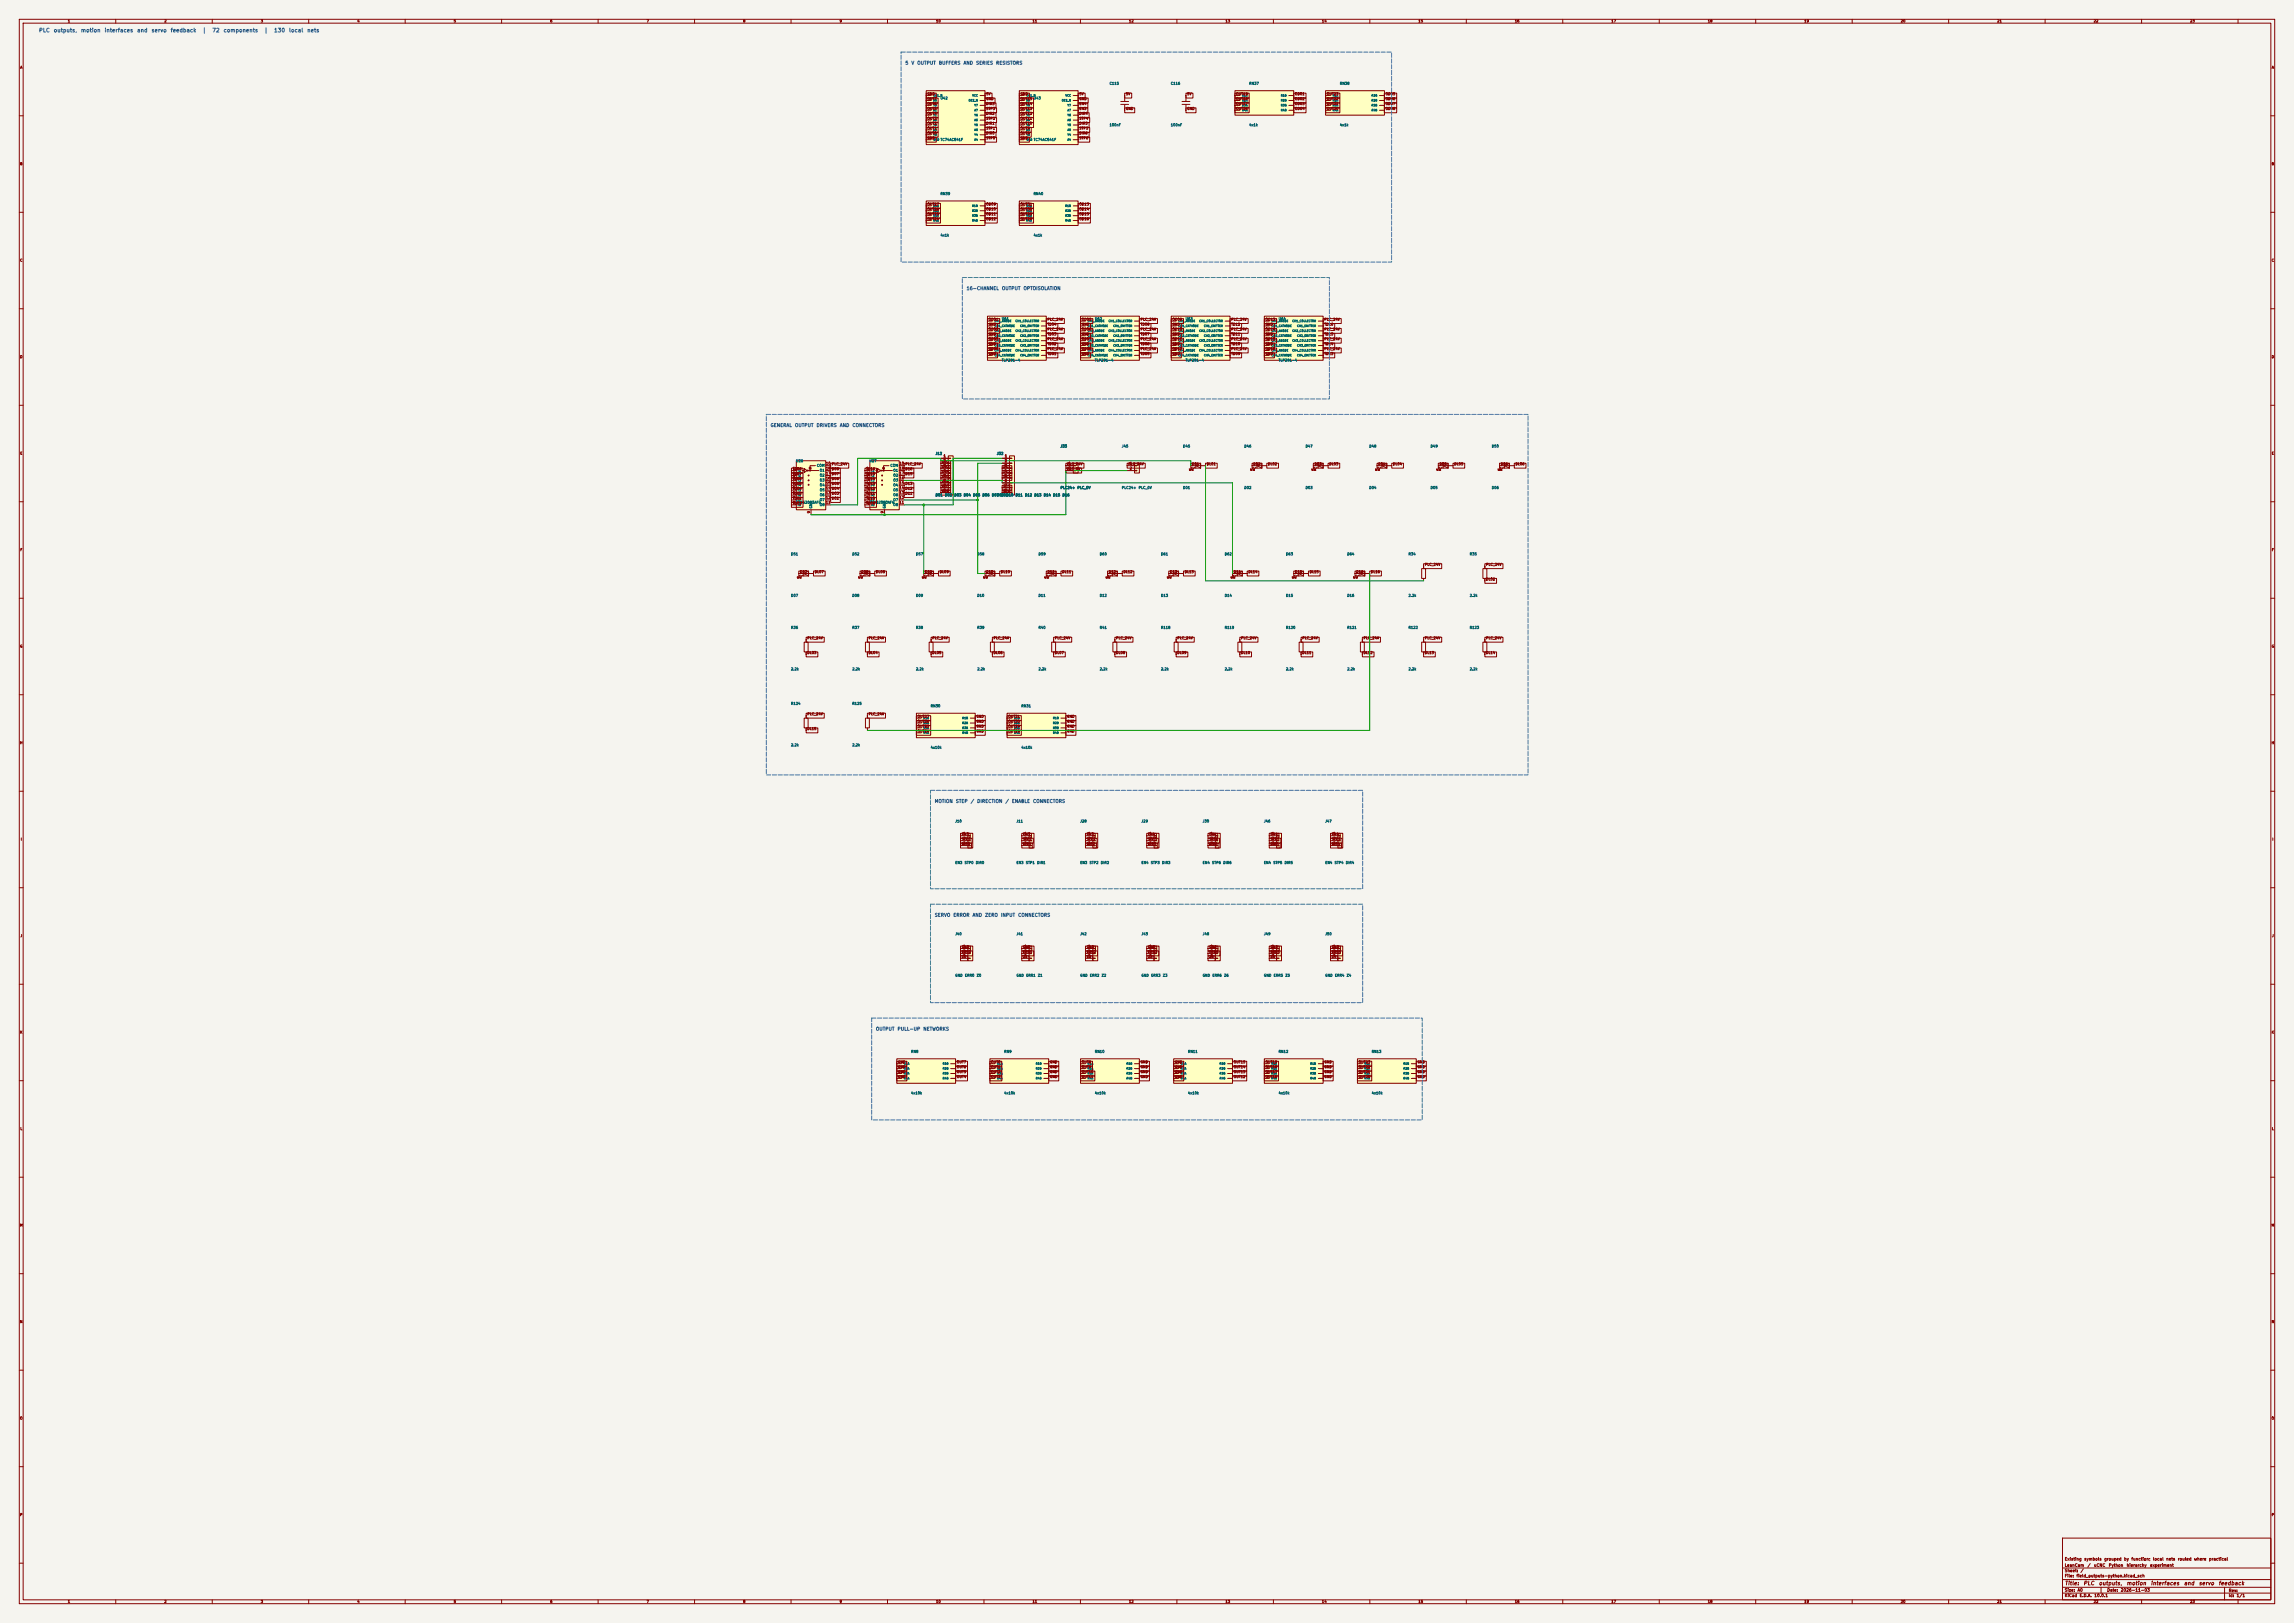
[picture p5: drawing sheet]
<svg xmlns="http://www.w3.org/2000/svg" width="1189mm" height="841mm" viewBox="0 0 1189 841" stroke-linecap="round" stroke-linejoin="round" font-family="sans-serif">
<defs><g id="words">
<g font-size="2" fill="#2e5b91">
<text x="20" y="17">PLC</text>
<text x="28" y="17">outputs,</text>
<text x="42" y="17">motion</text>
<text x="54" y="17">interfaces</text>
<text x="71" y="17">and</text>
<text x="78" y="17">servo</text>
<text x="88" y="17">feedback</text>
<text x="105" y="17">|</text>
<text x="110" y="17">72</text>
<text x="116" y="17">components</text>
<text x="137" y="17">|</text>
<text x="142" y="17">130</text>
<text x="150" y="17">local</text>
<text x="159" y="17">nets</text>
</g>
<g font-size="2" fill="#840000">
<text x="1070" y="822">Title:</text>
<text x="1080" y="822">PLC</text>
<text x="1088" y="822">outputs,</text>
<text x="1102" y="822">motion</text>
<text x="1115" y="822">interfaces</text>
<text x="1132" y="822">and</text>
<text x="1139" y="822">servo</text>
<text x="1150" y="822">feedback</text>
</g>
<g font-size="1.7" fill="#2e5b91">
<text x="469" y="34">5 V OUTPUT BUFFERS AND SERIES RESISTORS</text>
<text x="501" y="151">16-CHANNEL OUTPUT OPTOISOLATION</text>
<text x="399" y="222">GENERAL OUTPUT DRIVERS AND CONNECTORS</text>
<text x="484" y="416">MOTION STEP / DIRECTION / ENABLE CONNECTORS</text>
<text x="484" y="475">SERVO ERROR AND ZERO INPUT CONNECTORS</text>
<text x="454" y="534">OUTPUT PULL-UP NETWORKS</text>
</g>
<g font-size="1.5" fill="#840000">
<text x="1070" y="809">Existing</text>
<text x="1080" y="809">symbols</text>
<text x="1090" y="809">grouped</text>
<text x="1101" y="809">by</text>
<text x="1105" y="809">function;</text>
<text x="1116" y="809">local</text>
<text x="1123" y="809">nets</text>
<text x="1129" y="809">routed</text>
<text x="1137" y="809">where</text>
<text x="1145" y="809">practical</text>
<text x="1070" y="815">Sheet:</text>
<text x="1070" y="812">LeanCam</text>
<text x="1078" y="815">/</text>
<text x="1082" y="812">/</text>
<text x="1085" y="812">uCNC</text>
<text x="1093" y="812">Python</text>
<text x="1102" y="812">hierarchy</text>
<text x="1114" y="812">experiment</text>
<text x="1070" y="818">File:</text>
<text x="1076" y="818">field_outputs-python.kicad_sch</text>
<text x="1070" y="828">KiCad</text>
<text x="1070" y="825">Size:</text>
<text x="1077" y="825">A0</text>
<text x="1078" y="828">E.D.A.</text>
<text x="1085" y="828">10.0.1</text>
<text x="1092" y="825">Date:</text>
<text x="1099" y="825">2026-11-03</text>
<text x="1155" y="825">Rev:</text>
<text x="1155" y="828">Id:</text>
<text x="1159" y="828">1/1</text>
</g>
<g font-size="1.3" fill="#840000">
<text x="35" y="12">1</text>
<text x="85" y="12">2</text>
<text x="135" y="12">3</text>
<text x="185" y="12">4</text>
<text x="235" y="12">5</text>
<text x="285" y="12">6</text>
<text x="335" y="12">7</text>
<text x="385" y="12">8</text>
<text x="435" y="12">9</text>
<text x="485" y="12">10</text>
<text x="535" y="12">11</text>
<text x="585" y="12">12</text>
<text x="635" y="12">13</text>
<text x="685" y="12">14</text>
<text x="735" y="12">15</text>
<text x="785" y="12">16</text>
<text x="835" y="12">17</text>
<text x="885" y="12">18</text>
<text x="935" y="12">19</text>
<text x="985" y="12">20</text>
<text x="1035" y="12">21</text>
<text x="1085" y="12">22</text>
<text x="1135" y="12">23</text>
<text x="10" y="36">A</text>
<text x="1177" y="36">A</text>
<text x="481" y="50">GND</text>
<text x="481" y="52">OUT7</text>
<text x="511" y="50">5V</text>
<text x="511" y="52">GND</text>
<text x="529" y="50">GND</text>
<text x="529" y="52">OUT15</text>
<text x="559" y="50">5V</text>
<text x="559" y="52">GND</text>
<text x="583" y="50">5V</text>
<text x="615" y="50">5V</text>
<text x="641" y="52">OUT18</text>
<text x="641" y="50">OUT19</text>
<text x="671" y="50">OD01</text>
<text x="671" y="52">OD02</text>
<text x="688" y="52">OUT22</text>
<text x="688" y="50">OUT23</text>
<text x="718" y="50">OD05</text>
<text x="718" y="52">OD06</text>
<text x="481" y="60">OUT4</text>
<text x="481" y="57">OUT5</text>
<text x="481" y="55">OUT6</text>
<text x="511" y="57">STP3</text>
<text x="511" y="60">DIR2</text>
<text x="511" y="55">DIR3</text>
<text x="529" y="60">OUT12</text>
<text x="529" y="57">OUT13</text>
<text x="529" y="55">OUT14</text>
<text x="559" y="60">DIR4</text>
<text x="559" y="57">EN3</text>
<text x="559" y="55">EN4</text>
<text x="583" y="57">GND</text>
<text x="615" y="57">GND</text>
<text x="641" y="57">OUT16</text>
<text x="641" y="55">OUT17</text>
<text x="671" y="55">OD03</text>
<text x="671" y="57">OD04</text>
<text x="688" y="57">OUT20</text>
<text x="688" y="55">OUT21</text>
<text x="718" y="55">OD07</text>
<text x="718" y="57">OD08</text>
<text x="481" y="65">OUT2</text>
<text x="481" y="62">OUT3</text>
<text x="511" y="62">STP2</text>
<text x="511" y="65">DIR1</text>
<text x="529" y="65">OUT10</text>
<text x="529" y="62">OUT11</text>
<text x="559" y="62">STP4</text>
<text x="559" y="65">DIR5</text>
<text x="481" y="70">OUT0</text>
<text x="481" y="67">OUT1</text>
<text x="511" y="67">STP1</text>
<text x="511" y="70">DIR0</text>
<text x="529" y="70">OUT8</text>
<text x="529" y="67">OUT9</text>
<text x="559" y="67">STP5</text>
<text x="559" y="70">DIR6</text>
<text x="481" y="72">GND</text>
<text x="511" y="72">STP0</text>
<text x="529" y="72">GND</text>
<text x="559" y="72">STP6</text>
<text x="10" y="86">B</text>
<text x="1177" y="86">B</text>
<text x="481" y="107">OUT27</text>
<text x="511" y="107">OD09</text>
<text x="529" y="107">OUT31</text>
<text x="559" y="107">OD13</text>
<text x="481" y="112">OUT25</text>
<text x="481" y="109">OUT26</text>
<text x="511" y="109">OD10</text>
<text x="511" y="112">OD11</text>
<text x="529" y="112">OUT29</text>
<text x="529" y="109">OUT30</text>
<text x="559" y="109">OD14</text>
<text x="559" y="112">OD15</text>
<text x="481" y="114">OUT24</text>
<text x="511" y="114">OD12</text>
<text x="529" y="114">OUT28</text>
<text x="559" y="114">OD16</text>
<text x="10" y="136">C</text>
<text x="1177" y="136">C</text>
<text x="512" y="166">OD01</text>
<text x="543" y="166">PLC_24V</text>
<text x="561" y="166">OD05</text>
<text x="591" y="166">PLC_24V</text>
<text x="608" y="166">OD09</text>
<text x="638" y="166">PLC_24V</text>
<text x="656" y="166">OD13</text>
<text x="686" y="166">PLC_24V</text>
<text x="512" y="172">OD02</text>
<text x="512" y="169">GND</text>
<text x="543" y="172">PLC_24V</text>
<text x="543" y="169">TD04</text>
<text x="561" y="169">GND</text>
<text x="561" y="172">OD06</text>
<text x="591" y="172">PLC_24V</text>
<text x="591" y="169">TD08</text>
<text x="608" y="169">GND</text>
<text x="608" y="172">OD10</text>
<text x="638" y="172">PLC_24V</text>
<text x="638" y="169">TD12</text>
<text x="656" y="172">OD14</text>
<text x="656" y="169">GND</text>
<text x="686" y="172">PLC_24V</text>
<text x="686" y="169">TD16</text>
<text x="512" y="177">OD03</text>
<text x="512" y="179">GND</text>
<text x="512" y="174">GND</text>
<text x="543" y="177">PLC_24V</text>
<text x="543" y="179">TD02</text>
<text x="543" y="174">TD03</text>
<text x="561" y="177">OD07</text>
<text x="561" y="174">GND</text>
<text x="561" y="179">GND</text>
<text x="591" y="177">PLC_24V</text>
<text x="591" y="179">TD06</text>
<text x="591" y="174">TD07</text>
<text x="608" y="174">GND</text>
<text x="608" y="177">OD11</text>
<text x="608" y="179">GND</text>
<text x="638" y="174">TD11</text>
<text x="638" y="177">PLC_24V</text>
<text x="638" y="179">TD10</text>
<text x="656" y="177">OD15</text>
<text x="656" y="179">GND</text>
<text x="656" y="174">GND</text>
<text x="686" y="177">PLC_24V</text>
<text x="686" y="179">TD14</text>
<text x="686" y="174">TD15</text>
<text x="10" y="186">D</text>
<text x="512" y="182">OD04</text>
<text x="512" y="184">GND</text>
<text x="543" y="182">PLC_24V</text>
<text x="543" y="184">TD01</text>
<text x="561" y="182">OD08</text>
<text x="561" y="184">GND</text>
<text x="591" y="182">PLC_24V</text>
<text x="591" y="184">TD05</text>
<text x="608" y="182">OD12</text>
<text x="608" y="184">GND</text>
<text x="638" y="182">PLC_24V</text>
<text x="638" y="184">TD09</text>
<text x="656" y="184">GND</text>
<text x="656" y="182">OD16</text>
<text x="686" y="182">PLC_24V</text>
<text x="686" y="184">TD13</text>
<text x="1177" y="186">D</text>
<text x="10" y="236">E</text>
<text x="1177" y="236">E</text>
<text x="411" y="244">TD08</text>
<text x="431" y="241">PLC_24V</text>
<text x="431" y="244">D08</text>
<text x="449" y="244">TD16</text>
<text x="469" y="241">PLC_24V</text>
<text x="469" y="244">D16</text>
<text x="488" y="245">D04</text>
<text x="488" y="240">D02</text>
<text x="488" y="243">D03</text>
<text x="520" y="243">D11</text>
<text x="520" y="245">D12</text>
<text x="553" y="244">PLC_0V</text>
<text x="553" y="241">PLC_24V</text>
<text x="585" y="241">PLC_24V</text>
<text x="618" y="241">D01</text>
<text x="625" y="241">DL01</text>
<text x="649" y="241">D02</text>
<text x="657" y="241">DL02</text>
<text x="681" y="241">D03</text>
<text x="689" y="241">DL03</text>
<text x="714" y="241">D04</text>
<text x="722" y="241">DL04</text>
<text x="746" y="241">D05</text>
<text x="754" y="241">DL05</text>
<text x="778" y="241">D06</text>
<text x="785" y="241">DL06</text>
<text x="411" y="252">TD05</text>
<text x="411" y="249">TD06</text>
<text x="411" y="246">TD07</text>
<text x="431" y="252">D05</text>
<text x="431" y="249">D06</text>
<text x="431" y="246">D07</text>
<text x="449" y="252">TD13</text>
<text x="449" y="249">TD14</text>
<text x="449" y="246">TD15</text>
<text x="469" y="252">D13</text>
<text x="469" y="246">D15</text>
<text x="488" y="248">D05</text>
<text x="488" y="250">D06</text>
<text x="520" y="248">D13</text>
<text x="411" y="257">TD03</text>
<text x="411" y="254">TD04</text>
<text x="431" y="257">D03</text>
<text x="431" y="254">D04</text>
<text x="449" y="254">TD12</text>
<text x="449" y="257">TD11</text>
<text x="469" y="257">D11</text>
<text x="469" y="254">D12</text>
<text x="488" y="253">D07</text>
<text x="488" y="255">D08</text>
<text x="520" y="255">D16</text>
<text x="520" y="253">D15</text>
<text x="411" y="262">TD01</text>
<text x="411" y="259">TD02</text>
<text x="431" y="259">D02</text>
<text x="449" y="262">TD09</text>
<text x="449" y="259">TD10</text>
<text x="10" y="286">F</text>
<text x="1177" y="286">F</text>
<text x="738" y="293">PLC_24V</text>
<text x="770" y="293">PLC_24V</text>
<text x="414" y="297">D07</text>
<text x="422" y="297">DL07</text>
<text x="446" y="297">D08</text>
<text x="454" y="297">DL08</text>
<text x="479" y="297">D09</text>
<text x="487" y="297">DL09</text>
<text x="511" y="297">D10</text>
<text x="519" y="297">DL10</text>
<text x="543" y="297">D11</text>
<text x="550" y="297">DL11</text>
<text x="575" y="297">D12</text>
<text x="582" y="297">DL12</text>
<text x="606" y="297">D13</text>
<text x="614" y="297">DL13</text>
<text x="639" y="297">D14</text>
<text x="647" y="297">DL14</text>
<text x="671" y="297">D15</text>
<text x="679" y="297">DL15</text>
<text x="703" y="297">D16</text>
<text x="710" y="297">DL16</text>
<text x="770" y="301">DL02</text>
<text x="10" y="336">G</text>
<text x="418" y="332">PLC_24V</text>
<text x="450" y="332">PLC_24V</text>
<text x="483" y="332">PLC_24V</text>
<text x="515" y="332">PLC_24V</text>
<text x="547" y="332">PLC_24V</text>
<text x="578" y="332">PLC_24V</text>
<text x="610" y="332">PLC_24V</text>
<text x="643" y="332">PLC_24V</text>
<text x="675" y="332">PLC_24V</text>
<text x="707" y="332">PLC_24V</text>
<text x="738" y="332">PLC_24V</text>
<text x="770" y="332">PLC_24V</text>
<text x="1177" y="336">G</text>
<text x="418" y="339">DL03</text>
<text x="450" y="339">DL04</text>
<text x="483" y="339">DL05</text>
<text x="515" y="339">DL06</text>
<text x="547" y="339">DL07</text>
<text x="578" y="339">DL08</text>
<text x="610" y="339">DL09</text>
<text x="643" y="339">DL10</text>
<text x="675" y="339">DL11</text>
<text x="707" y="339">DL12</text>
<text x="738" y="339">DL13</text>
<text x="770" y="339">DL14</text>
<text x="418" y="371">PLC_24V</text>
<text x="450" y="371">PLC_24V</text>
<text x="475" y="377">OUT25</text>
<text x="475" y="375">OUT26</text>
<text x="475" y="372">OUT27</text>
<text x="506" y="377">GND</text>
<text x="506" y="375">GND</text>
<text x="506" y="372">GND</text>
<text x="522" y="377">OUT29</text>
<text x="522" y="375">OUT30</text>
<text x="522" y="372">OUT31</text>
<text x="553" y="372">GND</text>
<text x="553" y="377">GND</text>
<text x="553" y="375">GND</text>
<text x="418" y="379">DL15</text>
<text x="475" y="380">OUT24</text>
<text x="506" y="380">GND</text>
<text x="522" y="380">OUT28</text>
<text x="553" y="380">GND</text>
<text x="10" y="386">H</text>
<text x="1177" y="386">H</text>
<text x="11" y="436">I</text>
<text x="498" y="433">EN3</text>
<text x="498" y="436">STP0</text>
<text x="530" y="433">EN3</text>
<text x="530" y="436">STP1</text>
<text x="563" y="436">STP2</text>
<text x="563" y="433">EN3</text>
<text x="595" y="433">EN4</text>
<text x="595" y="436">STP3</text>
<text x="627" y="436">STP6</text>
<text x="627" y="433">EN4</text>
<text x="658" y="433">EN4</text>
<text x="658" y="436">STP5</text>
<text x="690" y="433">EN4</text>
<text x="690" y="436">STP4</text>
<text x="1178" y="436">I</text>
<text x="498" y="438">DIR0</text>
<text x="530" y="438">DIR1</text>
<text x="563" y="438">DIR2</text>
<text x="595" y="438">DIR3</text>
<text x="627" y="438">DIR6</text>
<text x="658" y="438">DIR5</text>
<text x="690" y="438">DIR4</text>
<text x="10" y="486">J</text>
<text x="1177" y="486">J</text>
<text x="498" y="492">GND</text>
<text x="530" y="492">GND</text>
<text x="563" y="492">GND</text>
<text x="595" y="492">GND</text>
<text x="627" y="492">GND</text>
<text x="658" y="492">GND</text>
<text x="690" y="492">GND</text>
<text x="498" y="494">ERR0</text>
<text x="498" y="497">Z0</text>
<text x="530" y="494">ERR1</text>
<text x="530" y="497">Z1</text>
<text x="563" y="497">Z2</text>
<text x="563" y="494">ERR2</text>
<text x="595" y="494">ERR3</text>
<text x="595" y="497">Z3</text>
<text x="627" y="494">ERR6</text>
<text x="627" y="497">Z6</text>
<text x="658" y="494">ERR5</text>
<text x="658" y="497">Z5</text>
<text x="690" y="497">Z4</text>
<text x="690" y="494">ERR4</text>
<text x="10" y="536">K</text>
<text x="1177" y="536">K</text>
<text x="465" y="551">GND</text>
<text x="496" y="551">OUT7</text>
<text x="514" y="551">OUT0</text>
<text x="544" y="551">GND</text>
<text x="561" y="551">OUT8</text>
<text x="591" y="551">GND</text>
<text x="609" y="551">GND</text>
<text x="639" y="551">OUT15</text>
<text x="656" y="551">OUT19</text>
<text x="686" y="551">GND</text>
<text x="704" y="551">OUT23</text>
<text x="735" y="551">GND</text>
<text x="465" y="554">GND</text>
<text x="465" y="556">GND</text>
<text x="496" y="556">OUT5</text>
<text x="496" y="554">OUT6</text>
<text x="514" y="554">OUT1</text>
<text x="514" y="556">OUT2</text>
<text x="544" y="556">GND</text>
<text x="544" y="554">GND</text>
<text x="561" y="556">OUT10</text>
<text x="561" y="554">OUT9</text>
<text x="591" y="556">GND</text>
<text x="591" y="554">GND</text>
<text x="609" y="556">GND</text>
<text x="609" y="554">GND</text>
<text x="639" y="556">OUT13</text>
<text x="639" y="554">OUT14</text>
<text x="656" y="556">OUT17</text>
<text x="656" y="554">OUT18</text>
<text x="686" y="556">GND</text>
<text x="686" y="554">GND</text>
<text x="704" y="556">OUT21</text>
<text x="704" y="554">OUT22</text>
<text x="735" y="556">GND</text>
<text x="735" y="554">GND</text>
<text x="465" y="559">GND</text>
<text x="496" y="559">OUT4</text>
<text x="514" y="559">OUT3</text>
<text x="544" y="559">GND</text>
<text x="561" y="559">OUT11</text>
<text x="591" y="559">GND</text>
<text x="609" y="559">GND</text>
<text x="639" y="559">OUT12</text>
<text x="656" y="559">OUT16</text>
<text x="686" y="559">GND</text>
<text x="704" y="559">OUT20</text>
<text x="735" y="559">GND</text>
<text x="10" y="586">L</text>
<text x="1177" y="586">L</text>
<text x="10" y="636">M</text>
<text x="1177" y="636">M</text>
<text x="10" y="686">N</text>
<text x="1177" y="686">N</text>
<text x="10" y="736">O</text>
<text x="1177" y="736">O</text>
<text x="10" y="786">P</text>
<text x="1177" y="786">P</text>
<text x="35" y="831">1</text>
<text x="85" y="831">2</text>
<text x="135" y="831">3</text>
<text x="185" y="831">4</text>
<text x="235" y="831">5</text>
<text x="285" y="831">6</text>
<text x="335" y="831">7</text>
<text x="385" y="831">8</text>
<text x="435" y="831">9</text>
<text x="485" y="831">10</text>
<text x="535" y="831">11</text>
<text x="585" y="831">12</text>
<text x="635" y="831">13</text>
<text x="685" y="831">14</text>
<text x="735" y="831">15</text>
<text x="785" y="831">16</text>
<text x="835" y="831">17</text>
<text x="885" y="831">18</text>
<text x="935" y="831">19</text>
<text x="985" y="831">20</text>
<text x="1035" y="831">21</text>
<text x="1085" y="831">22</text>
<text x="1135" y="831">23</text>
</g>
<g font-size="1.3" fill="#006464">
<text x="575" y="44">C115</text>
<text x="607" y="44">C116</text>
<text x="647" y="44">RN37</text>
<text x="694" y="44">RN38</text>
<text x="487" y="52">U42</text>
<text x="536" y="52">U43</text>
<text x="575" y="66">100nF</text>
<text x="607" y="66">100nF</text>
<text x="647" y="66">4x1k</text>
<text x="694" y="66">4x1k</text>
<text x="487" y="73">TC74AC541F</text>
<text x="536" y="73">TC74AC541F</text>
<text x="487" y="101">RN39</text>
<text x="536" y="101">RN40</text>
<text x="487" y="123">4x1k</text>
<text x="536" y="123">4x1k</text>
<text x="519" y="166">U61</text>
<text x="567" y="166">U62</text>
<text x="614" y="166">U63</text>
<text x="663" y="166">U64</text>
<text x="519" y="188">TLP291-4</text>
<text x="567" y="188">TLP291-4</text>
<text x="614" y="188">TLP291-4</text>
<text x="663" y="188">TLP291-4</text>
<text x="550" y="232">J33</text>
<text x="581" y="232">J45</text>
<text x="613" y="232">D45</text>
<text x="645" y="232">D46</text>
<text x="677" y="232">D47</text>
<text x="710" y="232">D48</text>
<text x="741" y="232">D49</text>
<text x="773" y="232">D50</text>
<text x="412" y="240">U26</text>
<text x="450" y="240">U27</text>
<text x="485" y="236">J12</text>
<text x="517" y="236">J32</text>
<text x="413" y="245">I1</text>
<text x="423" y="242">COM</text>
<text x="425" y="245">O1</text>
<text x="451" y="245">I1</text>
<text x="461" y="242">COM</text>
<text x="463" y="245">O1</text>
<text x="413" y="247">I2</text>
<text x="413" y="250">I3</text>
<text x="425" y="250">O3</text>
<text x="425" y="247">O2</text>
<text x="451" y="247">I2</text>
<text x="451" y="250">I3</text>
<text x="463" y="250">O3</text>
<text x="463" y="247">O2</text>
<text x="413" y="252">I4</text>
<text x="413" y="255">I5</text>
<text x="413" y="257">I6</text>
<text x="425" y="257">O6</text>
<text x="425" y="255">O5</text>
<text x="425" y="252">O4</text>
<text x="451" y="252">I4</text>
<text x="451" y="255">I5</text>
<text x="451" y="257">I6</text>
<text x="463" y="257">O6</text>
<text x="463" y="255">O5</text>
<text x="463" y="252">O4</text>
<text x="485" y="257">D01</text>
<text x="490" y="257">D02</text>
<text x="494" y="257">D03</text>
<text x="499" y="257">D04</text>
<text x="504" y="257">D05</text>
<text x="509" y="257">D06</text>
<text x="514" y="257">D07</text>
<text x="517" y="257">D09</text>
<text x="519" y="257">D08</text>
<text x="521" y="257">D10</text>
<text x="526" y="257">D11</text>
<text x="531" y="257">D12</text>
<text x="536" y="257">D13</text>
<text x="541" y="257">D14</text>
<text x="546" y="257">D15</text>
<text x="550" y="254">PLC24+</text>
<text x="551" y="257">D16</text>
<text x="558" y="254">PLC_0V</text>
<text x="581" y="254">PLC24+</text>
<text x="590" y="254">PLC_0V</text>
<text x="613" y="254">D01</text>
<text x="645" y="254">D02</text>
<text x="677" y="254">D03</text>
<text x="710" y="254">D04</text>
<text x="741" y="254">D05</text>
<text x="773" y="254">D06</text>
<text x="413" y="260">I7</text>
<text x="413" y="262">I8</text>
<text x="421" y="264" transform="rotate(-90 421 264)">GND</text>
<text x="425" y="262">O8</text>
<text x="425" y="260">O7</text>
<text x="451" y="260">I7</text>
<text x="451" y="262">I8</text>
<text x="459" y="264" transform="rotate(-90 459 264)">GND</text>
<text x="463" y="262">O8</text>
<text x="463" y="260">O7</text>
<text x="410" y="288">D51</text>
<text x="442" y="288">D52</text>
<text x="475" y="288">D57</text>
<text x="506" y="288">D58</text>
<text x="538" y="288">D59</text>
<text x="570" y="288">D60</text>
<text x="602" y="288">D61</text>
<text x="635" y="288">D62</text>
<text x="666" y="288">D63</text>
<text x="698" y="288">D64</text>
<text x="730" y="288">R34</text>
<text x="762" y="288">R35</text>
<text x="410" y="310">D07</text>
<text x="442" y="310">D08</text>
<text x="475" y="310">D09</text>
<text x="506" y="310">D10</text>
<text x="538" y="310">D11</text>
<text x="570" y="310">D12</text>
<text x="602" y="310">D13</text>
<text x="635" y="310">D14</text>
<text x="666" y="310">D15</text>
<text x="698" y="310">D16</text>
<text x="730" y="310">2.2k</text>
<text x="762" y="310">2.2k</text>
<text x="410" y="326">R36</text>
<text x="442" y="326">R37</text>
<text x="475" y="326">R38</text>
<text x="506" y="326">R39</text>
<text x="538" y="326">R40</text>
<text x="570" y="326">R41</text>
<text x="602" y="326">R118</text>
<text x="635" y="326">R119</text>
<text x="666" y="326">R120</text>
<text x="698" y="326">R121</text>
<text x="730" y="326">R122</text>
<text x="762" y="326">R123</text>
<text x="410" y="348">2.2k</text>
<text x="442" y="348">2.2k</text>
<text x="475" y="348">2.2k</text>
<text x="506" y="348">2.2k</text>
<text x="538" y="348">2.2k</text>
<text x="570" y="348">2.2k</text>
<text x="602" y="348">2.2k</text>
<text x="635" y="348">2.2k</text>
<text x="666" y="348">2.2k</text>
<text x="698" y="348">2.2k</text>
<text x="730" y="348">2.2k</text>
<text x="762" y="348">2.2k</text>
<text x="410" y="366">R124</text>
<text x="442" y="366">R125</text>
<text x="482" y="367">RN30</text>
<text x="529" y="367">RN31</text>
<text x="410" y="387">2.2k</text>
<text x="442" y="387">2.2k</text>
<text x="482" y="388">4x10k</text>
<text x="529" y="388">4x10k</text>
<text x="495" y="426">J10</text>
<text x="527" y="426">J11</text>
<text x="560" y="426">J28</text>
<text x="591" y="426">J29</text>
<text x="623" y="426">J30</text>
<text x="655" y="426">J46</text>
<text x="687" y="426">J47</text>
<text x="495" y="448">EN3</text>
<text x="500" y="448">STP0</text>
<text x="506" y="448">DIR0</text>
<text x="527" y="448">EN3</text>
<text x="532" y="448">STP1</text>
<text x="537" y="448">DIR1</text>
<text x="560" y="448">EN3</text>
<text x="565" y="448">STP2</text>
<text x="570" y="448">DIR2</text>
<text x="591" y="448">EN4</text>
<text x="596" y="448">STP3</text>
<text x="602" y="448">DIR3</text>
<text x="623" y="448">EN4</text>
<text x="628" y="448">STP6</text>
<text x="634" y="448">DIR6</text>
<text x="655" y="448">EN4</text>
<text x="660" y="448">STP5</text>
<text x="666" y="448">DIR5</text>
<text x="687" y="448">EN4</text>
<text x="692" y="448">STP4</text>
<text x="697" y="448">DIR4</text>
<text x="495" y="485">J40</text>
<text x="527" y="485">J41</text>
<text x="560" y="485">J42</text>
<text x="591" y="485">J43</text>
<text x="623" y="485">J48</text>
<text x="655" y="485">J49</text>
<text x="687" y="485">J50</text>
<text x="495" y="506">GND</text>
<text x="500" y="506">ERR0</text>
<text x="506" y="506">Z0</text>
<text x="527" y="506">GND</text>
<text x="532" y="506">ERR1</text>
<text x="538" y="506">Z1</text>
<text x="560" y="506">GND</text>
<text x="565" y="506">ERR2</text>
<text x="571" y="506">Z2</text>
<text x="591" y="506">GND</text>
<text x="596" y="506">ERR3</text>
<text x="603" y="506">Z3</text>
<text x="623" y="506">GND</text>
<text x="628" y="506">ERR6</text>
<text x="634" y="506">Z6</text>
<text x="655" y="506">GND</text>
<text x="660" y="506">ERR5</text>
<text x="666" y="506">Z5</text>
<text x="687" y="506">GND</text>
<text x="692" y="506">ERR4</text>
<text x="698" y="506">Z4</text>
<text x="472" y="546">RN8</text>
<text x="520" y="546">RN9</text>
<text x="567" y="546">RN10</text>
<text x="616" y="546">RN11</text>
<text x="663" y="546">RN12</text>
<text x="711" y="546">RN13</text>
<text x="472" y="567">4x10k</text>
<text x="520" y="567">4x10k</text>
<text x="567" y="567">4x10k</text>
<text x="616" y="567">4x10k</text>
<text x="663" y="567">4x10k</text>
<text x="711" y="567">4x10k</text>
</g>
<g font-size="1.3" fill="#a90000">
<text x="489" y="237">1</text>
<text x="489" y="240">2</text>
<text x="521" y="237">1</text>
<text x="521" y="240">2</text>
<text x="411" y="244">1</text>
<text x="428" y="241">10</text>
<text x="428" y="244">18</text>
<text x="449" y="244">1</text>
<text x="466" y="241">10</text>
<text x="466" y="244">18</text>
<text x="489" y="242">3</text>
<text x="489" y="245">4</text>
<text x="521" y="242">3</text>
<text x="521" y="245">4</text>
<text x="554" y="241">1</text>
<text x="554" y="244">2</text>
<text x="585" y="241">1</text>
<text x="585" y="244">2</text>
<text x="411" y="246">2</text>
<text x="411" y="249">3</text>
<text x="411" y="251">4</text>
<text x="428" y="251">15</text>
<text x="428" y="249">16</text>
<text x="428" y="246">17</text>
<text x="449" y="246">2</text>
<text x="449" y="249">3</text>
<text x="449" y="251">4</text>
<text x="466" y="251">15</text>
<text x="466" y="249">16</text>
<text x="466" y="246">17</text>
<text x="489" y="247">5</text>
<text x="489" y="250">6</text>
<text x="521" y="247">5</text>
<text x="521" y="250">6</text>
<text x="411" y="254">5</text>
<text x="411" y="256">6</text>
<text x="428" y="256">13</text>
<text x="428" y="254">14</text>
<text x="449" y="254">5</text>
<text x="449" y="256">6</text>
<text x="466" y="256">13</text>
<text x="466" y="254">14</text>
<text x="489" y="252">7</text>
<text x="489" y="255">8</text>
<text x="521" y="252">7</text>
<text x="521" y="255">8</text>
<text x="411" y="259">7</text>
<text x="411" y="261">8TBD62083AFG</text>
<text x="428" y="261">11</text>
<text x="428" y="259">12</text>
<text x="449" y="259">7</text>
<text x="449" y="261">8TBD62083AFG</text>
<text x="466" y="261">11</text>
<text x="466" y="259">12</text>
<text x="420" y="266" transform="rotate(-90 420 266)">9</text>
<text x="458" y="266" transform="rotate(-90 458 266)">9</text>
<text x="499" y="433">1</text>
<text x="499" y="435">2</text>
<text x="499" y="438">3</text>
<text x="531" y="433">1</text>
<text x="531" y="435">2</text>
<text x="531" y="438">3</text>
<text x="564" y="433">1</text>
<text x="564" y="435">2</text>
<text x="564" y="438">3</text>
<text x="596" y="433">1</text>
<text x="596" y="435">2</text>
<text x="596" y="438">3</text>
<text x="627" y="433">1</text>
<text x="627" y="435">2</text>
<text x="627" y="438">3</text>
<text x="659" y="433">1</text>
<text x="659" y="435">2</text>
<text x="659" y="438">3</text>
<text x="691" y="433">1</text>
<text x="691" y="435">2</text>
<text x="691" y="438">3</text>
<text x="499" y="491">1</text>
<text x="531" y="491">1</text>
<text x="564" y="491">1</text>
<text x="596" y="491">1</text>
<text x="627" y="491">1</text>
<text x="659" y="491">1</text>
<text x="691" y="491">1</text>
<text x="499" y="494">2</text>
<text x="499" y="496">3</text>
<text x="531" y="494">2</text>
<text x="531" y="496">3</text>
<text x="564" y="494">2</text>
<text x="564" y="496">3</text>
<text x="596" y="494">2</text>
<text x="596" y="496">3</text>
<text x="627" y="494">2</text>
<text x="627" y="496">3</text>
<text x="659" y="494">2</text>
<text x="659" y="496">3</text>
<text x="691" y="494">2</text>
<text x="691" y="496">3</text>
</g>
<g font-size="1" fill="#006464">
<text x="484" y="50">OE1_N</text>
<text x="484" y="53">A0</text>
<text x="502" y="53">OE2_N</text>
<text x="504" y="50">VCC</text>
<text x="532" y="50">OE1_N</text>
<text x="532" y="53">A0</text>
<text x="550" y="53">OE2_N</text>
<text x="552" y="50">VCC</text>
<text x="644" y="50">R1A</text>
<text x="644" y="53">R2A</text>
<text x="664" y="53">R2B</text>
<text x="664" y="50">R1B</text>
<text x="691" y="50">R1A</text>
<text x="691" y="53">R2A</text>
<text x="711" y="53">R2B</text>
<text x="711" y="50">R1B</text>
<text x="484" y="55">Y0</text>
<text x="484" y="58">A1</text>
<text x="505" y="58">A7</text>
<text x="505" y="55">Y7</text>
<text x="532" y="55">Y0</text>
<text x="532" y="58">A1</text>
<text x="553" y="58">A7</text>
<text x="553" y="55">Y7</text>
<text x="644" y="55">R3A</text>
<text x="644" y="58">R4A</text>
<text x="664" y="58">R4B</text>
<text x="664" y="55">R3B</text>
<text x="691" y="55">R3A</text>
<text x="691" y="58">R4A</text>
<text x="711" y="58">R4B</text>
<text x="711" y="55">R3B</text>
<text x="484" y="60">Y1</text>
<text x="484" y="63">A2</text>
<text x="484" y="66">Y2</text>
<text x="505" y="66">Y5</text>
<text x="505" y="63">A6</text>
<text x="505" y="60">Y6</text>
<text x="532" y="60">Y1</text>
<text x="532" y="63">A2</text>
<text x="532" y="66">Y2</text>
<text x="553" y="66">Y5</text>
<text x="553" y="63">A6</text>
<text x="553" y="60">Y6</text>
<text x="484" y="68">A3</text>
<text x="484" y="71">Y3</text>
<text x="505" y="71">Y4</text>
<text x="505" y="68">A5</text>
<text x="532" y="68">A3</text>
<text x="532" y="71">Y3</text>
<text x="553" y="71">Y4</text>
<text x="553" y="68">A5</text>
<text x="484" y="73">GND</text>
<text x="505" y="73">A4</text>
<text x="532" y="73">GND</text>
<text x="553" y="73">A4</text>
<text x="484" y="107">R1A</text>
<text x="504" y="107">R1B</text>
<text x="532" y="107">R1A</text>
<text x="552" y="107">R1B</text>
<text x="484" y="110">R2A</text>
<text x="484" y="112">R3A</text>
<text x="504" y="112">R3B</text>
<text x="504" y="110">R2B</text>
<text x="532" y="110">R2A</text>
<text x="532" y="112">R3A</text>
<text x="552" y="112">R3B</text>
<text x="552" y="110">R2B</text>
<text x="484" y="115">R4A</text>
<text x="504" y="115">R4B</text>
<text x="532" y="115">R4A</text>
<text x="552" y="115">R4B</text>
<text x="515" y="167">CH1_ANODE</text>
<text x="526" y="167">CH1_COLLECTOR</text>
<text x="564" y="167">CH1_ANODE</text>
<text x="574" y="167">CH1_COLLECTOR</text>
<text x="611" y="167">CH1_ANODE</text>
<text x="621" y="167">CH1_COLLECTOR</text>
<text x="659" y="167">CH1_ANODE</text>
<text x="670" y="167">CH1_COLLECTOR</text>
<text x="515" y="170">CH1_CATHODE</text>
<text x="515" y="172">CH2_ANODE</text>
<text x="526" y="172">CH2_COLLECTOR</text>
<text x="529" y="170">CH1_EMITTER</text>
<text x="564" y="170">CH1_CATHODE</text>
<text x="564" y="172">CH2_ANODE</text>
<text x="574" y="172">CH2_COLLECTOR</text>
<text x="577" y="170">CH1_EMITTER</text>
<text x="611" y="170">CH1_CATHODE</text>
<text x="611" y="172">CH2_ANODE</text>
<text x="621" y="172">CH2_COLLECTOR</text>
<text x="624" y="170">CH1_EMITTER</text>
<text x="659" y="170">CH1_CATHODE</text>
<text x="659" y="172">CH2_ANODE</text>
<text x="670" y="172">CH2_COLLECTOR</text>
<text x="672" y="170">CH1_EMITTER</text>
<text x="515" y="175">CH2_CATHODE</text>
<text x="515" y="177">CH3_ANODE</text>
<text x="515" y="180">CH3_CATHODE</text>
<text x="526" y="177">CH3_COLLECTOR</text>
<text x="529" y="180">CH3_EMITTER</text>
<text x="529" y="175">CH2_EMITTER</text>
<text x="564" y="175">CH2_CATHODE</text>
<text x="564" y="177">CH3_ANODE</text>
<text x="564" y="180">CH3_CATHODE</text>
<text x="574" y="177">CH3_COLLECTOR</text>
<text x="577" y="180">CH3_EMITTER</text>
<text x="577" y="175">CH2_EMITTER</text>
<text x="611" y="175">CH2_CATHODE</text>
<text x="611" y="177">CH3_ANODE</text>
<text x="611" y="180">CH3_CATHODE</text>
<text x="621" y="177">CH3_COLLECTOR</text>
<text x="624" y="180">CH3_EMITTER</text>
<text x="624" y="175">CH2_EMITTER</text>
<text x="659" y="175">CH2_CATHODE</text>
<text x="659" y="177">CH3_ANODE</text>
<text x="659" y="180">CH3_CATHODE</text>
<text x="670" y="177">CH3_COLLECTOR</text>
<text x="672" y="180">CH3_EMITTER</text>
<text x="672" y="175">CH2_EMITTER</text>
<text x="515" y="182">CH4_ANODE</text>
<text x="515" y="185">CH4_CATHODE</text>
<text x="526" y="182">CH4_COLLECTOR</text>
<text x="529" y="185">CH4_EMITTER</text>
<text x="564" y="182">CH4_ANODE</text>
<text x="564" y="185">CH4_CATHODE</text>
<text x="574" y="182">CH4_COLLECTOR</text>
<text x="577" y="185">CH4_EMITTER</text>
<text x="611" y="182">CH4_ANODE</text>
<text x="611" y="185">CH4_CATHODE</text>
<text x="621" y="182">CH4_COLLECTOR</text>
<text x="624" y="185">CH4_EMITTER</text>
<text x="659" y="182">CH4_ANODE</text>
<text x="659" y="185">CH4_CATHODE</text>
<text x="670" y="182">CH4_COLLECTOR</text>
<text x="672" y="185">CH4_EMITTER</text>
<text x="479" y="373">R1A</text>
<text x="479" y="375">R2A</text>
<text x="479" y="378">R3A</text>
<text x="499" y="378">R3B</text>
<text x="499" y="375">R2B</text>
<text x="499" y="373">R1B</text>
<text x="526" y="373">R1A</text>
<text x="526" y="375">R2A</text>
<text x="526" y="378">R3A</text>
<text x="546" y="378">R3B</text>
<text x="546" y="375">R2B</text>
<text x="546" y="373">R1B</text>
<text x="479" y="380">R4A</text>
<text x="499" y="380">R4B</text>
<text x="526" y="380">R4A</text>
<text x="546" y="380">R4B</text>
<text x="468" y="552">R1A</text>
<text x="488" y="552">R1B</text>
<text x="517" y="552">R1A</text>
<text x="537" y="552">R1B</text>
<text x="564" y="552">R1A</text>
<text x="584" y="552">R1B</text>
<text x="612" y="552">R1A</text>
<text x="632" y="552">R1B</text>
<text x="659" y="552">R1A</text>
<text x="679" y="552">R1B</text>
<text x="707" y="552">R1A</text>
<text x="727" y="552">R1B</text>
<text x="468" y="554">R2A</text>
<text x="468" y="557">R3A</text>
<text x="488" y="557">R3B</text>
<text x="488" y="554">R2B</text>
<text x="517" y="554">R2A</text>
<text x="517" y="557">R3A</text>
<text x="537" y="557">R3B</text>
<text x="537" y="554">R2B</text>
<text x="564" y="554">R2A</text>
<text x="564" y="557">R3A</text>
<text x="584" y="557">R3B</text>
<text x="584" y="554">R2B</text>
<text x="612" y="554">R2A</text>
<text x="612" y="557">R3A</text>
<text x="632" y="557">R3B</text>
<text x="632" y="554">R2B</text>
<text x="659" y="554">R2A</text>
<text x="659" y="557">R3A</text>
<text x="679" y="557">R3B</text>
<text x="679" y="554">R2B</text>
<text x="707" y="554">R2A</text>
<text x="707" y="557">R3A</text>
<text x="727" y="557">R3B</text>
<text x="727" y="554">R2B</text>
<text x="468" y="560">R4A</text>
<text x="488" y="560">R4B</text>
<text x="517" y="560">R4A</text>
<text x="537" y="560">R4B</text>
<text x="564" y="560">R4A</text>
<text x="584" y="560">R4B</text>
<text x="612" y="560">R4A</text>
<text x="632" y="560">R4B</text>
<text x="659" y="560">R4A</text>
<text x="679" y="560">R4B</text>
<text x="707" y="560">R4A</text>
<text x="727" y="560">R4B</text>
</g>
</g></defs>
<path d="M0 0h1189v841h-1189z" fill="#f5f4ef" stroke="#f5f4ef" stroke-width=".52"/>
<g fill="none" stroke="#840000" stroke-width=".52">
<path d="M10 10h1169v821h-1169zM12 12h1165v817h-1165zM60 10v2M110 10v2M160 10v2M210 10v2M260 10v2M310 10v2M360 10v2M410 10v2M460 10v2M510 10v2"/>
<path d="M560 10v2M610 10v2M660 10v2M710 10v2M760 10v2M810 10v2M860 10v2M910 10v2M960 10v2M1010 10v2M1060 10v2M1110 10v2"/>
<path d="M1160 10v2M10 60h2M1177 60h2M10 110h2M1177 110h2M10 160h2M1177 160h2M10 210h2M1177 210h2M10 260h2M1177 260h2M606 297h7"/>
<path d="M607 298l-2 1h1h-1M608 298l-2 1h1h-1M608 297l3-1v2zM608 296v2M639 297h7M640 298l-2 1h1h-1M641 298l-2 1h1h-1M641 297l3-1v2zM641 296v2M671 297h7M671 298l-1 1h1h-1M673 298l-2 1h1h-1"/>
<path d="M673 297l3-1v2zM673 296v2M769 295h2v5h-2zM770 293v2M770 300v1M10 310h2M1177 310h2M642 333h2v5h-2zM643 331v2M643 338v1M10 360h2M1177 360h2"/>
<path d="M10 410h2M1177 410h2M10 460h2M1177 460h2M10 510h2M1177 510h2M10 560h2M1177 560h2M10 610h2M1177 610h2M10 660h2M1177 660h2"/>
<path d="M10 710h2M1177 710h2M10 760h2M1177 760h2M1069 797h108v32h-108zM10 810h2M1069 818h108M1069 812h108M1177 810h2M60 829v2M110 829v2M160 829v2"/>
<path d="M210 829v2M260 829v2M310 829v2M360 829v2M410 829v2M460 829v2M510 829v2M560 829v2M610 829v2M660 829v2M710 829v2M760 829v2"/>
<path d="M810 829v2M860 829v2M910 829v2M960 829v2M1010 829v2M1060 829v2M1069 825h108M1069 822h108M1089 822v3M1110 829v2M1153 822v7M1160 829v2"/>
</g>
<path d="M523 236h3v21h-3z" fill="#ffffc2"/>
<g fill="none" stroke="#840000" stroke-width=".52">
<path d="M519 237h4M523 236h3v21h-3zM523 237l2 1zM523 240h2zM519 240h4M519 243h4M519 245h4M519 248h4M519 250h4M519 253h4M519 255h4M523 242l2 1z"/>
<path d="M523 245h2zM523 248h2zM523 250h2zM523 253h2zM523 255h2z"/>
</g>
<path d="M522 370h30v12h-30z" fill="#ffffc2"/>
<path d="M522 370h30v12h-30zM522 372h3M522 375h3M522 377h3M522 380h3M550 372h2M550 375h2M550 377h2M550 380h2" fill="none" stroke="#840000" stroke-width=".52"/>
<path d="M475 370h30v12h-30z" fill="#ffffc2"/>
<path d="M475 370h30v12h-30zM475 372h3M475 375h3M475 377h3M475 380h3M503 372h2M503 375h2M503 377h2M503 380h2" fill="none" stroke="#840000" stroke-width=".52"/>
<path d="M413 239h15v25h-15z" fill="#ffffc2"/>
<g fill="none" stroke="#840000" stroke-width=".52">
<path d="M413 239h15v25h-15zM410 244h3M410 246h3M410 249h3M410 251h3M410 254h3M410 257h3M410 259h3M416 244h1M417 243l1 1-1 1zM419 244h5M419 242h1"/>
<path d="M420 242v1h-1zM423 241h-3v3M428 244h3M428 246h3M428 249h3M428 251h3M428 254h3M428 257h3M428 259h3M428 241h3M410 262h3M420 264v3"/>
<path d="M428 262h3M479 297h7M480 298l-2 1h1h-1M481 298l-2 1h1h-1M481 297l3-1v2zM481 296v2M511 297h7M511 298l-1 1h1h-1M513 298l-2 1h1h-1M513 297l3-1v2zM513 296v2M542 297h8"/>
<path d="M543 298l-1 1M544 298l-1 1h1h-1M545 297l2-1v2zM545 296v2M482 333h2v5h-2zM483 331v2M483 338v1M513 333h2v5h-2zM514 331v2M514 338v1M545 333h2v5h-2zM546 331v2"/>
<path d="M546 338v1M577 333h2v5h-2zM578 331v2M578 338v1M609 333h2v5h-2zM610 331v2M610 338v1"/>
<circle cx="419" cy="244" r=".3"/>
</g>
<g fill="#840000" stroke="#840000" stroke-width=".52">
<circle cx="419" cy="246" r=".3"/>
<circle cx="419" cy="249" r=".3"/>
<circle cx="419" cy="251" r=".3"/>
<circle cx="420" cy="244" r=".3"/>
</g>
<path d="M491 236h3v21h-3z" fill="#ffffc2"/>
<g fill="none" stroke="#840000" stroke-width=".52">
<path d="M488 237h3M491 236h3v21h-3zM491 237l2 1zM491 240h2zM488 240h3M488 243h3M488 245h3M488 248h3M488 250h3M488 253h3M488 255h3M491 242l2 1z"/>
<path d="M491 245h2zM491 248h2zM491 250h2zM491 253h2zM491 255h2zM446 297h7M447 298l-2 1h1h-1M448 298l-2 1h1h-1M448 297l3-1v2zM448 296v2M449 333h2v5h-2zM450 331v2"/>
<path d="M450 338v1M417 372h2v5h-2zM418 371v1M418 377v1"/>
</g>
<path d="M607 164h31v23h-31z" fill="#ffffc2"/>
<g fill="none" stroke="#840000" stroke-width=".52">
<path d="M607 164h31v23h-31zM607 166h3M607 169h3M607 171h3M607 174h3M607 177h3M607 179h3M635 166h3M635 169h3M635 171h3M635 174h3M635 177h3"/>
<path d="M635 179h3M607 182h3M607 184h3M635 182h3M635 184h3"/>
</g>
<path d="M512 164h30v23h-30z" fill="#ffffc2"/>
<g fill="none" stroke="#840000" stroke-width=".52">
<path d="M512 164h30v23h-30zM512 166h2M512 169h2M512 171h2M512 174h2M512 177h2M512 179h2M540 166h2M540 169h2M540 171h2M540 174h2M540 177h2"/>
<path d="M540 179h2M512 182h2M512 184h2M540 182h2M540 184h2"/>
</g>
<path d="M451 239h15v25h-15z" fill="#ffffc2"/>
<g fill="none" stroke="#840000" stroke-width=".52">
<path d="M451 239h15v25h-15zM448 244h3M448 246h3M448 249h3M448 251h3M448 254h3M448 257h3M448 259h3M454 244h1M455 243l1 1-1 1zM457 244h6M457 242h1"/>
<path d="M458 242v1h-1zM461 241h-3v3M466 244h3M466 246h3M466 249h3M466 251h3M466 254h3M466 257h3M466 259h3M466 241h3M448 262h3M458 264v3"/>
<path d="M466 262h3"/>
<circle cx="457" cy="244" r=".3"/>
</g>
<g fill="#840000" stroke="#840000" stroke-width=".52">
<circle cx="457" cy="246" r=".3"/>
<circle cx="457" cy="249" r=".3"/>
<circle cx="457" cy="251" r=".3"/>
<circle cx="458" cy="244" r=".3"/>
</g>
<path d="M560 164h31v23h-31z" fill="#ffffc2"/>
<g fill="none" stroke="#840000" stroke-width=".52">
<path d="M560 164h31v23h-31zM560 166h3M560 169h3M560 171h3M560 174h3M560 177h3M560 179h3M588 166h3M588 169h3M588 171h3M588 174h3M588 177h3"/>
<path d="M588 179h3M560 182h3M560 184h3M588 182h3M588 184h3"/>
</g>
<path d="M655 164h31v23h-31z" fill="#ffffc2"/>
<g fill="none" stroke="#840000" stroke-width=".52">
<path d="M655 164h31v23h-31zM655 166h3M655 169h3M655 171h3M655 174h3M655 177h3M655 179h3M683 166h3M683 169h3M683 171h3M683 174h3M683 177h3"/>
<path d="M683 179h3M655 182h3M655 184h3M683 182h3M683 184h3M414 297h8M415 298l-2 1h1h-1M416 298l-1 1M417 297l2-1v2zM417 296v2M417 333h2v5h-2zM418 331v2"/>
<path d="M418 338v1"/>
</g>
<path d="M687 47h31v13h-31z" fill="#ffffc2"/>
<path d="M687 47h31v13h-31zM687 50h3M687 52h3M687 55h3M687 57h3M715 50h3M715 52h3M715 55h3M715 57h3" fill="none" stroke="#840000" stroke-width=".52"/>
<path d="M640 47h31v13h-31z" fill="#ffffc2"/>
<g fill="none" stroke="#840000" stroke-width=".52">
<path d="M581 53h4M581 54h4M583 50v2M583 54v3M613 53h4M613 54h4M615 50v2M615 54v3M640 47h31v13h-31zM640 50h3M640 52h3M640 55h3"/>
<path d="M640 57h3M668 50h3M668 52h3M668 55h3M668 57h3M449 372h2v5h-2zM450 371v1M450 377v1"/>
</g>
<path d="M528 104h31v13h-31z" fill="#ffffc2"/>
<path d="M528 104h31v13h-31zM528 107h3M528 109h3M528 112h3M528 114h3M556 107h3M556 109h3M556 112h3M556 114h3" fill="none" stroke="#840000" stroke-width=".52"/>
<path d="M480 104h31v13h-31z" fill="#ffffc2"/>
<path d="M480 104h31v13h-31zM480 107h3M480 109h3M480 112h3M480 114h3M508 107h3M508 109h3M508 112h3M508 114h3" fill="none" stroke="#840000" stroke-width=".52"/>
<path d="M480 47h31v28h-31z" fill="#ffffc2"/>
<g fill="none" stroke="#840000" stroke-width=".52">
<path d="M480 47h31v28h-31zM480 50h3M480 52h3M480 55h3M480 57h3M480 60h3M508 50h3M508 52h3M508 55h3M508 57h3M508 60h3M480 62h3"/>
<path d="M480 65h3M480 67h3M480 70h3M480 72h3M508 62h3M508 65h3M508 67h3M508 70h3M508 72h3"/>
</g>
<path d="M528 47h31v28h-31z" fill="#ffffc2"/>
<g fill="none" stroke="#840000" stroke-width=".52">
<path d="M528 47h31v28h-31zM528 50h3M528 52h3M528 55h3M528 57h3M528 60h3M556 50h3M556 52h3M556 55h3M556 57h3M556 60h3M528 62h3"/>
<path d="M528 65h3M528 67h3M528 70h3M528 72h3M556 62h3M556 65h3M556 67h3M556 70h3M556 72h3M574 297h8M575 298l-2 1h1h-1M576 298l-1 1"/>
<path d="M577 297l2-1v2zM577 296v2M702 297h8M703 298l-1 1M704 298l-1 1h1h-1M705 297l2-1v2zM705 296v2M737 295h2v5h-2zM738 293v2M738 300v1M673 333h2v5h-2zM674 331v2"/>
<path d="M674 338v1M705 333h2v5h-2zM706 331v2M706 338v1M737 333h2v5h-2zM738 331v2M738 338v1M769 333h2v5h-2zM770 331v2M770 338v1"/>
</g>
<path d="M556 240h3v5h-3z" fill="#ffffc2"/>
<path d="M552 241h4M552 244h4M556 240h3v5h-3zM556 241h2zM556 244h2z" fill="none" stroke="#840000" stroke-width=".52"/>
<path d="M588 240h3v5h-3z" fill="#ffffc2"/>
<g fill="none" stroke="#840000" stroke-width=".52">
<path d="M584 241h4M584 244h4M588 240h3v5h-3zM588 241h1zM588 244h1zM617 241h8M618 242l-2 2h1h-1v-1M619 242l-1 2v-1M620 241l2-1v3zM620 240v3M649 241h8M650 242l-2 2h1h-1v-1"/>
<path d="M651 242l-2 2h1h-1v-1M652 241l2-1v3zM652 240v3M681 241h7M681 242l-1 2h1h-1v-1M683 242l-2 2h1h-1v-1M683 241l3-1v3zM683 240v3M714 241h7M715 242l-2 2h1h-1v-1M716 242l-2 2h1h-1v-1M716 241l3-1v3z"/>
<path d="M716 240v3M745 241h8M746 242l-1 2v-1M748 242l-2 2h1h-1v-1M748 241l3-1v3zM748 240v3M777 241h8M778 242l-2 2h1h-1v-1M779 242l-1 2h1h-1v-1M780 241l2-1v3zM780 240v3"/>
</g>
<path d="M598 432h3v7h-3z" fill="#ffffc2"/>
<path d="M594 433h4M594 436h4M594 438h4M598 432h3v7h-3zM598 433h1zM598 435l1 1zM598 438h1z" fill="none" stroke="#840000" stroke-width=".52"/>
<path d="M566 432h3v7h-3z" fill="#ffffc2"/>
<path d="M563 433h3M563 436h3M563 438h3M566 432h3v7h-3zM566 433h2zM566 435l2 1zM566 438h2z" fill="none" stroke="#840000" stroke-width=".52"/>
<path d="M693 432h3v7h-3z" fill="#ffffc2"/>
<path d="M690 433h3M690 436h3M690 438h3M693 432h3v7h-3zM693 433h2zM693 435l2 1zM693 438h2z" fill="none" stroke="#840000" stroke-width=".52"/>
<path d="M693 490h3v8h-3z" fill="#ffffc2"/>
<path d="M690 491h3M690 494h3M690 497h3M693 490h3v8h-3zM693 491l2 1zM693 494h2zM693 496l2 1z" fill="none" stroke="#840000" stroke-width=".52"/>
<path d="M502 490h2v8h-2z" fill="#ffffc2"/>
<path d="M498 491h4M498 494h4M498 497h4M502 490h2v8h-2zM502 491l1 1zM502 494h1zM502 496l1 1z" fill="none" stroke="#840000" stroke-width=".52"/>
<path d="M566 490h3v8h-3z" fill="#ffffc2"/>
<path d="M563 491h3M563 494h3M563 497h3M566 490h3v8h-3zM566 491l2 1zM566 494h2zM566 496l2 1z" fill="none" stroke="#840000" stroke-width=".52"/>
<path d="M502 432h2v7h-2z" fill="#ffffc2"/>
<path d="M498 433h4M498 436h4M498 438h4M502 432h2v7h-2zM502 433h1zM502 435l1 1zM502 438h1z" fill="none" stroke="#840000" stroke-width=".52"/>
<path d="M533 490h3v8h-3z" fill="#ffffc2"/>
<path d="M530 491h3M530 494h3M530 497h3M533 490h3v8h-3zM533 491l2 1zM533 494h2zM533 496l2 1z" fill="none" stroke="#840000" stroke-width=".52"/>
<path d="M533 432h3v7h-3z" fill="#ffffc2"/>
<path d="M530 433h3M530 436h3M530 438h3M533 432h3v7h-3zM533 433h2zM533 435l2 1zM533 438h2z" fill="none" stroke="#840000" stroke-width=".52"/>
<path d="M608 549h31v12h-31z" fill="#ffffc2"/>
<path d="M608 549h31v12h-31zM608 551h3M608 554h3M608 556h3M608 559h3M636 551h3M636 554h3M636 556h3M636 559h3" fill="none" stroke="#840000" stroke-width=".52"/>
<path d="M465 549h30v12h-30z" fill="#ffffc2"/>
<path d="M465 549h30v12h-30zM465 551h2M465 554h2M465 556h2M465 559h2M493 551h2M493 554h2M493 556h2M493 559h2" fill="none" stroke="#840000" stroke-width=".52"/>
<path d="M655 549h31v12h-31z" fill="#ffffc2"/>
<path d="M655 549h31v12h-31zM655 551h3M655 554h3M655 556h3M655 559h3M683 551h3M683 554h3M683 556h3M683 559h3" fill="none" stroke="#840000" stroke-width=".52"/>
<path d="M704 549h30v12h-30z" fill="#ffffc2"/>
<path d="M704 549h30v12h-30zM704 551h2M704 554h2M704 556h2M704 559h2M732 551h2M732 554h2M732 556h2M732 559h2" fill="none" stroke="#840000" stroke-width=".52"/>
<path d="M560 549h31v12h-31z" fill="#ffffc2"/>
<path d="M560 549h31v12h-31zM560 551h3M560 554h3M560 556h3M560 559h3M588 551h3M588 554h3M588 556h3M588 559h3" fill="none" stroke="#840000" stroke-width=".52"/>
<path d="M513 549h31v12h-31z" fill="#ffffc2"/>
<path d="M513 549h31v12h-31zM513 551h3M513 554h3M513 556h3M513 559h3M541 551h3M541 554h3M541 556h3M541 559h3" fill="none" stroke="#840000" stroke-width=".52"/>
<path d="M630 490h2v8h-2z" fill="#ffffc2"/>
<path d="M626 491h4M626 494h4M626 497h4M630 490h2v8h-2zM630 491l1 1zM630 494h1zM630 496l1 1z" fill="none" stroke="#840000" stroke-width=".52"/>
<path d="M662 490h2v8h-2z" fill="#ffffc2"/>
<path d="M658 491h4M658 494h4M658 497h4M662 490h2v8h-2zM662 491l1 1zM662 494h1zM662 496l1 1z" fill="none" stroke="#840000" stroke-width=".52"/>
<path d="M598 490h3v8h-3z" fill="#ffffc2"/>
<path d="M594 491h4M594 494h4M594 497h4M598 490h3v8h-3zM598 491l1 1zM598 494h1zM598 496l1 1z" fill="none" stroke="#840000" stroke-width=".52"/>
<path d="M662 432h2v7h-2z" fill="#ffffc2"/>
<path d="M658 433h4M658 436h4M658 438h4M662 432h2v7h-2zM662 433h1zM662 435l1 1zM662 438h1z" fill="none" stroke="#840000" stroke-width=".52"/>
<path d="M630 432h2v7h-2z" fill="#ffffc2"/>
<g fill="none" stroke="#840000" stroke-width=".52">
<path d="M480 48h5v3h-5zM480 58h6v3h-6zM480 56h6v2h-6zM480 53h6v3h-6zM480 51h6v2h-6zM511 56h6v2h-6zM511 48h3v3h-3zM511 58h5v3h-5zM511 53h5v3h-5zM511 51h5v2h-5zM528 48h6v3h-6zM528 58h8v3h-8z"/>
<path d="M528 56h8v2h-8zM528 53h8v3h-8zM528 51h8v2h-8zM559 48h3v3h-3zM559 58h5v3h-5zM559 56h5v2h-5zM559 53h5v3h-5zM559 51h5v2h-5zM583 48h4v3h-4zM583 56h5v2h-5zM615 48h3v3h-3zM615 56h5v2h-5z"/>
<path d="M640 56h7v2h-7zM640 53h7v3h-7zM640 51h7v2h-7zM640 48h7v3h-7zM671 48h6v3h-6zM671 51h6v2h-6zM671 53h6v3h-6zM671 56h6v2h-6zM687 56h7v2h-7zM687 53h7v3h-7zM687 51h7v2h-7zM687 48h7v3h-7z"/>
<path d="M718 48h6v3h-6zM718 51h6v2h-6zM718 53h6v3h-6zM718 56h6v2h-6zM480 71h5v3h-5zM480 69h6v2h-6zM480 66h6v3h-6zM480 63h6v3h-6zM480 61h6v3h-6zM511 71h6v3h-6zM511 66h6v3h-6zM511 61h6v3h-6z"/>
<path d="M511 63h5v3h-5zM511 69h5v2h-5zM528 63h8v3h-8zM528 61h8v3h-8zM528 69h6v2h-6zM528 66h6v3h-6zM528 71h6v3h-6zM559 61h6v3h-6zM559 66h6v3h-6zM559 71h6v3h-6zM559 63h5v3h-5zM559 69h5v2h-5z"/>
<path d="M480 113h7v3h-7zM480 110h7v3h-7zM480 108h7v2h-7zM480 105h7v3h-7zM511 105h6v3h-6zM511 108h6v2h-6zM511 110h6v3h-6zM511 113h6v3h-6zM528 113h8v3h-8zM528 110h8v3h-8zM528 108h8v2h-8zM528 105h8v3h-8z"/>
<path d="M559 105h6v3h-6zM559 108h6v2h-6zM559 110h6v3h-6zM559 113h6v3h-6zM512 165h6v3h-6zM512 170h6v3h-6zM512 175h6v3h-6zM512 168h5v2h-5zM512 178h5v2h-5zM512 173h5v2h-5zM542 175h10v3h-10zM542 170h10v3h-10z"/>
<path d="M542 165h10v3h-10zM542 178h6v2h-6zM542 173h6v2h-6zM542 168h6v2h-6zM560 168h5v2h-5zM560 170h6v3h-6zM560 175h6v3h-6zM560 173h5v2h-5zM560 165h6v3h-6zM560 178h5v2h-5zM591 175h9v3h-9zM591 170h9v3h-9z"/>
<path d="M591 165h9v3h-9zM591 178h6v2h-6zM591 173h6v2h-6zM591 168h6v2h-6zM607 168h5v2h-5zM607 173h5v2h-5zM607 165h6v3h-6zM607 170h6v3h-6zM607 175h6v3h-6zM607 178h5v2h-5zM638 173h6v2h-6zM638 175h9v3h-9z"/>
<path d="M638 165h9v3h-9zM638 178h6v2h-6zM638 170h9v3h-9zM638 168h6v2h-6zM655 165h7v3h-7zM655 170h7v3h-7zM655 175h7v3h-7zM655 178h6v2h-6zM655 168h6v2h-6zM655 173h6v2h-6zM686 175h9v3h-9zM686 170h9v3h-9z"/>
<path d="M686 165h9v3h-9zM686 178h6v2h-6zM686 173h6v2h-6zM686 168h6v2h-6zM512 180h6v3h-6zM512 183h5v2h-5zM542 180h10v3h-10zM542 183h6v2h-6zM560 180h6v3h-6zM560 183h5v2h-5zM591 180h9v3h-9zM591 183h6v2h-6z"/>
<path d="M607 180h6v3h-6zM607 183h5v2h-5zM638 180h9v3h-9zM638 183h6v2h-6zM655 183h6v2h-6zM655 180h7v3h-7zM686 180h9v3h-9zM686 183h6v2h-6zM488 239h5v2h-5zM488 237h3M519 237h4M410 258h6v2h-6z"/>
<path d="M410 255h6v3h-6zM410 253h6v2h-6zM410 250h6v3h-6zM410 248h6v2h-6zM410 245h6v3h-6zM410 243h6v2h-6zM431 240h9v3h-9zM431 258h5v2h-5zM431 255h5v3h-5zM431 253h5v2h-5zM431 250h5v3h-5zM431 248h5v2h-5z"/>
<path d="M431 245h5v3h-5zM431 243h5v2h-5zM448 253h6v2h-6zM448 250h6v3h-6zM448 248h6v2h-6zM448 245h6v3h-6zM448 243h6v2h-6zM448 258h6v2h-6zM448 255h6v3h-6zM469 240h9v3h-9zM469 255h5v3h-5zM469 253h5v2h-5z"/>
<path d="M469 250h5v3h-5zM469 245h5v3h-5zM469 243h5v2h-5zM488 244h5v2h-5zM488 246h5v3h-5zM488 249h5v2h-5zM488 251h5v3h-5zM488 254h5v3h-5zM488 241h5v3h-5zM488 240h3M488 243h3M488 245h3"/>
<path d="M488 248h3M488 250h3M488 253h3M488 255h3M519 254h5v3h-5zM519 241h5v3h-5zM519 244h5v2h-5zM519 246h5v3h-5zM519 251h5v3h-5zM519 240h4M519 243h4M519 245h4"/>
<path d="M519 248h4M519 250h4M519 253h4M519 255h4M552 243h9v2h-9zM552 240h10v3h-10zM552 241h4M552 244h4M584 240h10v3h-10zM617 240h5v3h-5zM625 240h6v3h-6zM649 240h5v3h-5z"/>
<path d="M657 240h6v3h-6zM681 240h5v3h-5zM688 240h6v3h-6zM714 240h5v3h-5zM721 240h6v3h-6zM745 240h6v3h-6zM753 240h6v3h-6zM777 240h5v3h-5zM785 240h6v3h-6zM410 260h6v3h-6zM448 260h6v3h-6zM414 296h5v2h-5z"/>
<path d="M422 296h6v2h-6zM446 296h5v2h-5zM453 296h6v2h-6zM479 296h5v2h-5zM486 296h6v2h-6zM511 296h5v2h-5zM518 296h6v2h-6zM542 296h5v2h-5zM550 296h6v2h-6zM574 296h5v2h-5zM582 296h6v2h-6zM606 296h5v2h-5z"/>
<path d="M613 296h6v2h-6zM639 296h5v2h-5zM646 296h6v2h-6zM671 296h5v2h-5zM678 296h6v2h-6zM702 296h5v2h-5zM710 296h6v2h-6zM738 292h9v3h-9zM770 300h6v2h-6zM770 292h9v3h-9zM418 338h6v2h-6zM418 330h9v3h-9z"/>
<path d="M450 330h9v3h-9zM450 338h6v2h-6zM483 338h6v2h-6zM483 330h9v3h-9zM514 338h6v2h-6zM514 330h10v3h-10zM546 330h9v3h-9zM546 338h6v2h-6zM578 330h9v3h-9zM578 338h6v2h-6zM610 338h6v2h-6zM610 330h9v3h-9z"/>
<path d="M643 330h9v3h-9zM643 338h6v2h-6zM674 330h10v3h-10zM674 338h6v2h-6zM706 330h9v3h-9zM706 338h6v2h-6zM738 338h6v2h-6zM738 330h9v3h-9zM770 338h6v2h-6zM770 330h9v3h-9zM418 370h9v2h-9zM418 377h6v3h-6z"/>
<path d="M450 370h9v2h-9zM475 378h7v3h-7zM475 376h7v2h-7zM475 373h7v3h-7zM475 371h7v2h-7zM505 378h6v3h-6zM505 376h6v2h-6zM505 373h6v3h-6zM505 371h6v2h-6zM522 378h7v3h-7zM522 376h7v2h-7zM522 373h7v3h-7z"/>
<path d="M522 371h7v2h-7zM552 371h6v2h-6zM552 376h6v2h-6zM552 373h6v3h-6zM552 378h6v3h-6zM498 432h5v2h-5zM498 434h6v3h-6zM498 437h6v2h-6zM530 432h5v2h-5zM530 434h6v3h-6zM530 437h5v2h-5zM563 437h5v2h-5z"/>
<path d="M563 434h6v3h-6zM563 432h5v2h-5zM594 437h6v2h-6zM594 432h5v2h-5zM594 434h6v3h-6zM626 434h6v3h-6zM626 437h6v2h-6zM626 432h5v2h-5zM626 433h4M626 436h4M626 438h4M630 432h2v7h-2z"/>
<path d="M630 433h1zM630 435l1 1zM630 438h1zM658 437h6v2h-6zM658 432h5v2h-5zM658 434h6v3h-6zM690 437h5v2h-5zM690 432h5v2h-5zM690 434h6v3h-6zM498 493h6v2h-6zM498 490h5v3h-5zM498 495h4v3h-4z"/>
<path d="M530 493h6v2h-6zM530 490h5v3h-5zM530 495h3v3h-3zM563 495h3v3h-3zM563 493h6v2h-6zM563 490h5v3h-5zM594 493h7v2h-7zM594 490h6v3h-6zM594 495h4v3h-4zM626 493h6v2h-6zM626 490h5v3h-5zM626 495h4v3h-4z"/>
<path d="M658 493h6v2h-6zM658 490h5v3h-5zM658 495h4v3h-4zM690 495h3v3h-3zM690 493h6v2h-6zM690 490h5v3h-5zM465 550h5v2h-5zM465 552h5v3h-5zM465 555h5v3h-5zM465 558h5v2h-5zM495 558h6v2h-6zM495 555h6v3h-6z"/>
<path d="M495 552h6v3h-6zM495 550h6v2h-6zM513 550h6v2h-6zM513 552h6v3h-6zM513 555h6v3h-6zM513 558h6v2h-6zM544 558h5v2h-5zM544 555h5v3h-5zM544 552h5v3h-5zM544 550h5v2h-5zM560 555h7v3h-7zM560 558h7v2h-7z"/>
<path d="M560 550h6v2h-6zM560 552h6v3h-6zM591 558h5v2h-5zM591 555h5v3h-5zM591 552h5v3h-5zM591 550h5v2h-5zM608 555h6v3h-6zM608 558h6v2h-6zM608 550h6v2h-6zM608 552h6v3h-6zM639 558h7v2h-7zM639 555h7v3h-7z"/>
<path d="M639 552h7v3h-7zM639 550h7v2h-7zM655 558h8v2h-8zM655 555h8v3h-8zM655 552h8v3h-8zM655 550h8v2h-8zM686 558h5v2h-5zM686 555h5v3h-5zM686 552h5v3h-5zM686 550h5v2h-5zM704 558h7v2h-7zM704 555h7v3h-7z"/>
<path d="M704 552h7v3h-7zM704 550h7v2h-7zM734 558h5v2h-5zM734 555h5v3h-5zM734 552h5v3h-5zM734 550h5v2h-5z"/>
</g>
<path d="M519 237h-25v25h-25M469 249h50v1h120v47M469 259h38M519 240h-12v57h4M584 244h-32v23h-132M617 241v-2h-129v-2h-44v25h-13M625 241v60h113M479 262v35M710 297v81h-260" fill="none" stroke="#009600" stroke-width=".52"/>
<path d="M467 27h254v109h-254zM499 144h190v63h-190zM397 215h395v187h-395zM482 410h224v51h-224zM482 469h224v51h-224zM452 528h285v52h-285z" fill="none" stroke="#3e6ea5" stroke-width=".52" stroke-dasharray="2.2 .8"/>
<g fill="#009600" stroke="#009600" stroke-width=".52">
<circle cx="458" cy="267" r=".5"/>
<circle cx="479" cy="262" r=".5"/>
<circle cx="507" cy="259" r=".5"/>
</g>
<use href="#words"/>
</svg>
